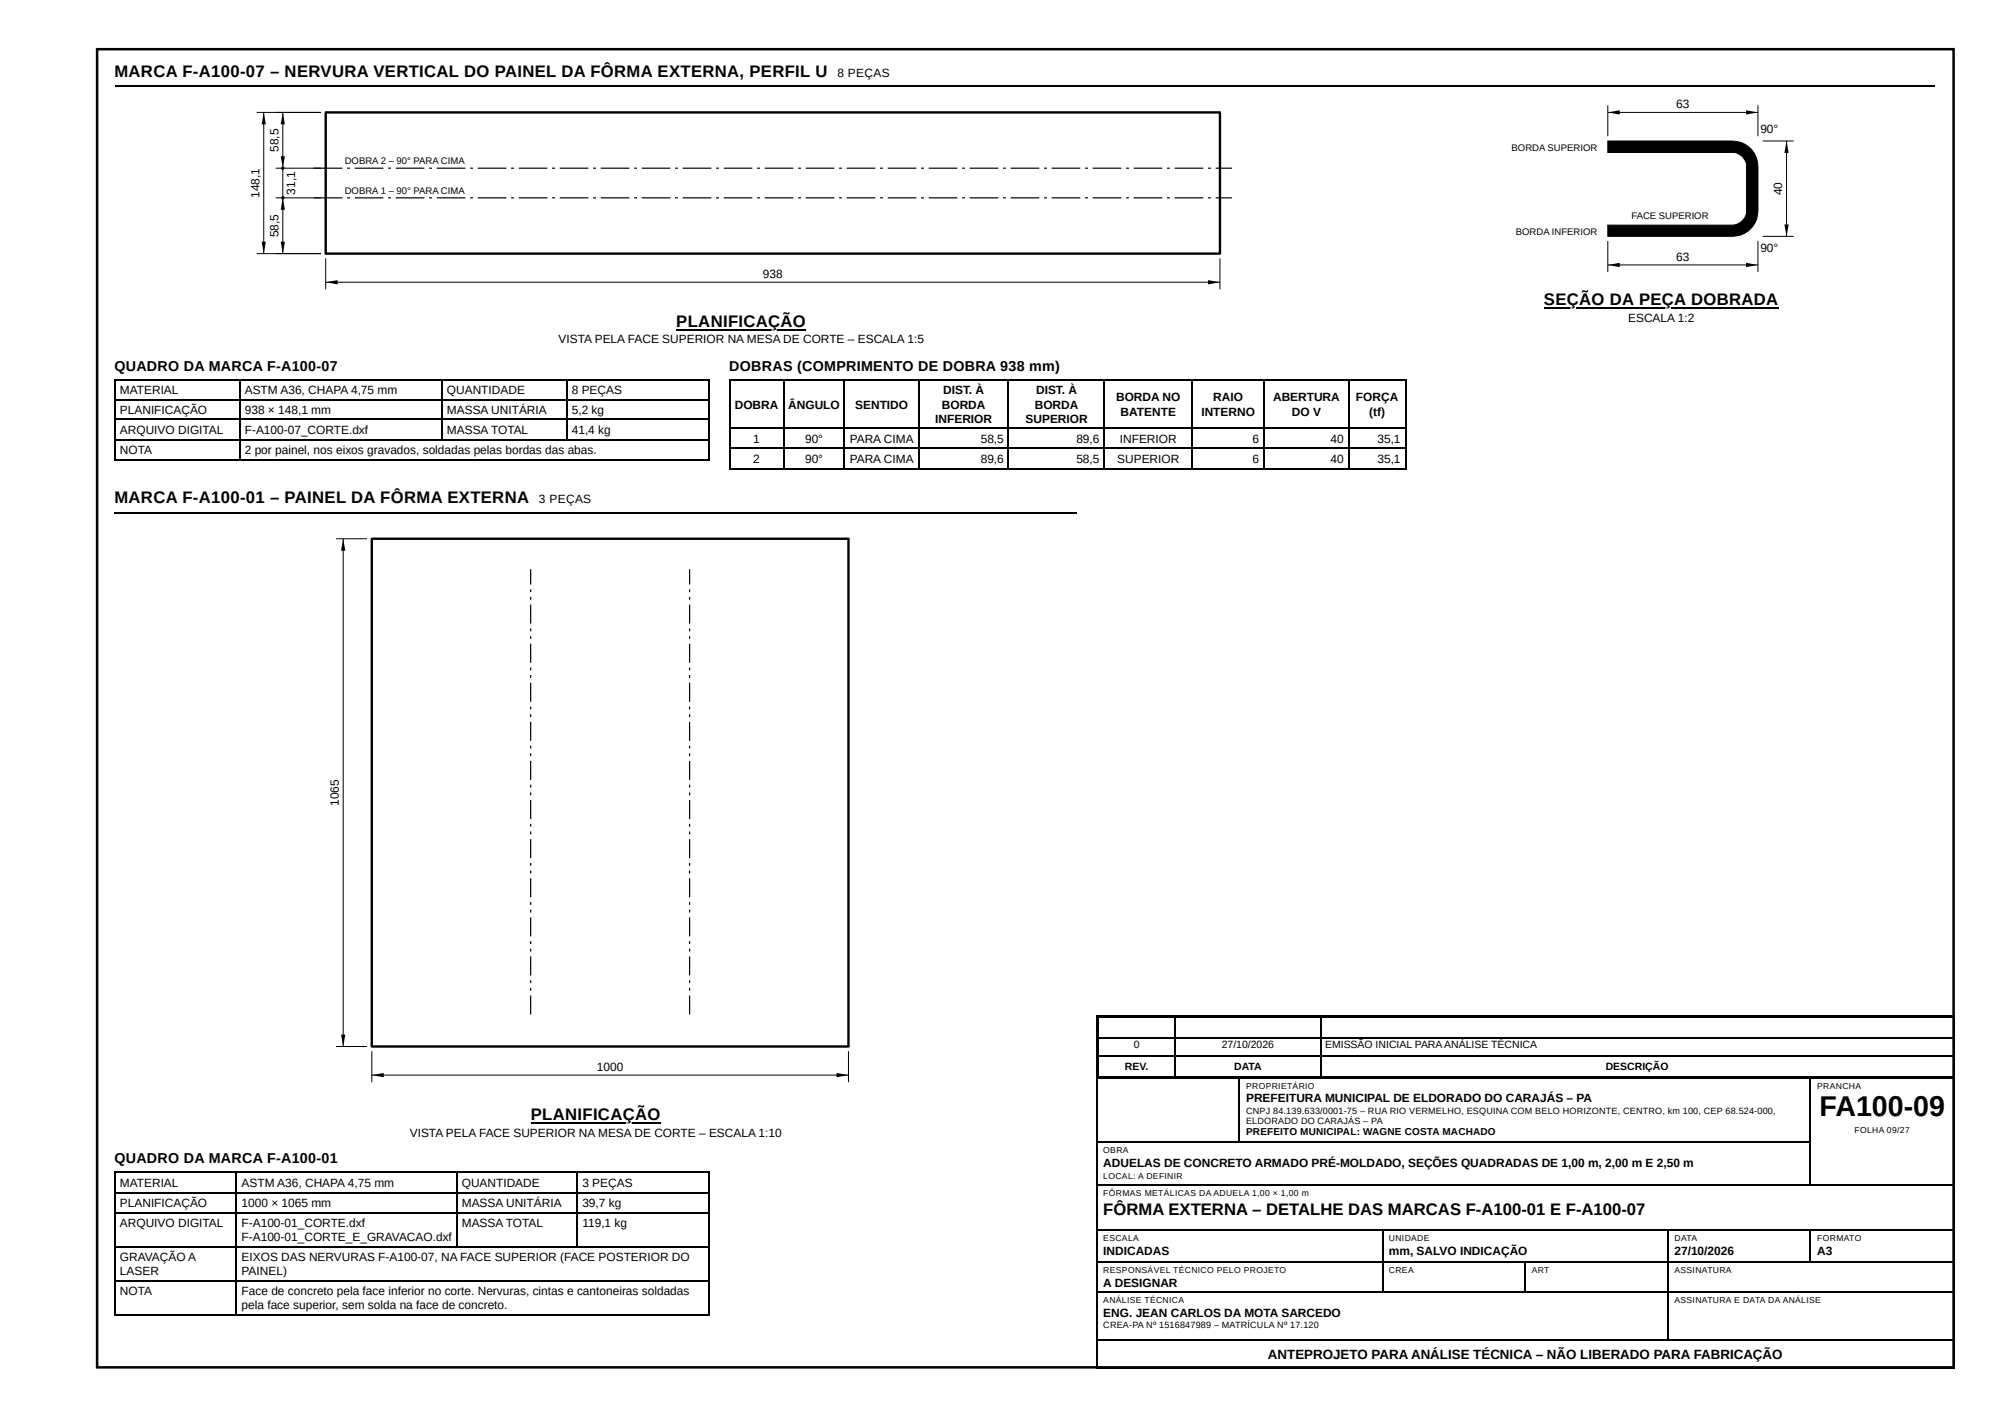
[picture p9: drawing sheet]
<svg xmlns="http://www.w3.org/2000/svg" width="420mm" height="297mm" viewBox="0 0 420 297" stroke-linecap="round" stroke-linejoin="round" font-family="sans-serif">
<defs><g id="words">
<text font-size="6" x="381.7" y="234.2">FA100-09</text>
<g font-size="3.5">
<text x="24" y="16.1">MARCA F-A100-07 – NERVURA VERTICAL DO PAINEL DA FÔRMA EXTERNA, PERFIL U</text>
<text x="323.9" y="64">SEÇÃO DA PEÇA DOBRADA</text>
<text x="141.9" y="68.5">PLANIFICAÇÃO</text>
<text x="24" y="105.6">MARCA F-A100-01 – PAINEL DA FÔRMA EXTERNA</text>
<text x="111.4" y="235">PLANIFICAÇÃO</text>
<text x="231.5" y="254.8">FÔRMA EXTERNA – DETALHE DAS MARCAS F-A100-01 E F-A100-07</text>
</g>
<g font-size="3">
<text x="24" y="77.8">QUADRO DA MARCA F-A100-07</text>
<text x="153" y="77.8">DOBRAS (COMPRIMENTO DE DOBRA 938 mm)</text>
<text x="24" y="243.9">QUADRO DA MARCA F-A100-01</text>
</g>
<text font-size="2.8" x="266" y="285">ANTEPROJETO PARA ANÁLISE TÉCNICA – NÃO LIBERADO PARA FABRICAÇÃO</text>
<g font-size="2.5">
<text x="175.7" y="16.1">8 PEÇAS</text>
<text x="372.1" y="28">°</text>
<text x="372.1" y="52.8">°</text>
<text x="117.2" y="72">VISTA PELA FACE SUPERIOR NA MESA DE CORTE – ESCALA 1:5</text>
<text x="341.6" y="67.5">ESCALA 1:2</text>
<text x="25.2" y="82.6">MATERIAL</text>
<text x="51.3" y="82.6">ASTM A36, CHAPA 4,75 mm</text>
<text x="93.8" y="82.6">QUANTIDADE</text>
<text x="120" y="82.6">8 PEÇAS</text>
<text x="197.9" y="82.6">DIST. À</text>
<text x="217.4" y="82.6">DIST. À</text>
<text x="25.2" y="86.8">PLANIFICAÇÃO</text>
<text x="51.3" y="86.8">938 × 148,1 mm</text>
<text x="93.8" y="86.8">MASSA UNITÁRIA</text>
<text x="120" y="86.8">5,2 kg</text>
<text x="154.2" y="85.7">DOBRA</text>
<text x="165.4" y="85.7">ÂNGULO</text>
<text x="179.4" y="85.7">SENTIDO</text>
<text x="196.2" y="88.6">INFERIOR</text>
<text x="197.6" y="85.7">BORDA</text>
<text x="215.1" y="88.6">SUPERIOR</text>
<text x="217.1" y="85.7">BORDA</text>
<text x="234.1" y="84.1">BORDA NO</text>
<text x="235.1" y="87.3">BATENTE</text>
<text x="252" y="87.3">INTERNO</text>
<text x="254.5" y="84.1">RAIO</text>
<text x="267.1" y="84.1">ABERTURA</text>
<text x="271" y="87.3">DO V</text>
<text x="284.5" y="84.1">FORÇA</text>
<text x="287.2" y="87.3">(tf)</text>
<text x="25.2" y="91">ARQUIVO DIGITAL</text>
<text x="25.2" y="95.3">NOTA</text>
<text x="51.3" y="91">F-A100-07_CORTE.dxf</text>
<text x="51.3" y="95.3">2 por painel, nos eixos gravados, soldadas pelas bordas das abas.</text>
<text x="93.8" y="91">MASSA TOTAL</text>
<text x="120" y="91">41,4 kg</text>
<text x="158" y="92.9">1</text>
<text x="168.9" y="92.9">90°</text>
<text x="178.3" y="92.9">PARA CIMA</text>
<text x="205.7" y="92.9">58,5</text>
<text x="225.8" y="92.9">89,6</text>
<text x="234.9" y="92.9">INFERIOR</text>
<text x="262.8" y="92.9">6</text>
<text x="279.1" y="92.9">40</text>
<text x="289" y="92.9">35,1</text>
<text x="158" y="97.1">2</text>
<text x="168.9" y="97.1">90°</text>
<text x="178.3" y="97.1">PARA CIMA</text>
<text x="205.7" y="97.1">89,6</text>
<text x="225.8" y="97.1">58,5</text>
<text x="234.4" y="97.1">SUPERIOR</text>
<text x="262.8" y="97.1">6</text>
<text x="279.1" y="97.1">40</text>
<text x="289" y="97.1">35,1</text>
<text x="113.1" y="105.6">3 PEÇAS</text>
<text x="261.4" y="231.2">PREFEITURA MUNICIPAL DE ELDORADO DO CARAJÁS – PA</text>
<text x="86" y="238.4">VISTA PELA FACE SUPERIOR NA MESA DE CORTE – ESCALA 1:10</text>
<text x="231.5" y="244.7">ADUELAS DE CONCRETO ARMADO PRÉ-MOLDADO, SEÇÕES QUADRADAS DE 1,00 m, 2,00 m E 2,50 m</text>
<text x="25.2" y="249">MATERIAL</text>
<text x="50.7" y="249">ASTM A36, CHAPA 4,75 mm</text>
<text x="96.9" y="249">QUANTIDADE</text>
<text x="122.2" y="249">3 PEÇAS</text>
<text x="25.2" y="253.2">PLANIFICAÇÃO</text>
<text x="25.2" y="257.4">ARQUIVO DIGITAL</text>
<text x="50.7" y="253.2">1000 × 1065 mm</text>
<text x="50.7" y="257.4">F-A100-01_CORTE.dxf</text>
<text x="96.9" y="253.2">MASSA UNITÁRIA</text>
<text x="96.9" y="257.4">MASSA TOTAL</text>
<text x="122.2" y="253.2">39,7 kg</text>
<text x="122.2" y="257.4">119,1 kg</text>
<text x="50.7" y="260.4">F-A100-01_CORTE_E_GRAVACAO.dxf</text>
<text x="231.5" y="263.3">INDICADAS</text>
<text x="291.4" y="263.3">mm, SALVO INDICAÇÃO</text>
<text x="351.3" y="263.3">27/10/2026</text>
<text x="381.2" y="263.3">A3</text>
<text x="25.2" y="264.6">GRAVAÇÃO A</text>
<text x="25.2" y="267.5">LASER</text>
<text x="50.7" y="264.6">EIXOS DAS NERVURAS F-A100-07, NA FACE SUPERIOR (FACE POSTERIOR DO</text>
<text x="50.7" y="267.5">PAINEL)</text>
<text x="231.5" y="269.9">A DESIGNAR</text>
<text x="25.2" y="271.7">NOTA</text>
<text x="50.7" y="271.7">Face de concreto pela face inferior no corte. Nervuras, cintas e cantoneiras soldadas</text>
<text x="50.7" y="274.6">pela face superior, sem solda na face de concreto.</text>
<text x="231.5" y="276.2">ENG. JEAN CARLOS DA MOTA SARCEDO</text>
</g>
<g font-size="2.5" fill="#fff">
<text x="351.7" y="22.7">63</text>
<text x="369.3" y="28">90°</text>
<text x="58.4" y="31.9" transform="rotate(-90 58.4 31.9)">58,,5</text>
<text x="54.4" y="41.5" transform="rotate(-90 54.4 41.5)">148,,1</text>
<text x="61.9" y="40.8" transform="rotate(-90 61.9 40.8)">31,,1</text>
<text x="373.9" y="41" transform="rotate(-90 373.9 41)">40</text>
<text x="58.4" y="49.8" transform="rotate(-90 58.4 49.8)">58,,5</text>
<text x="369.3" y="52.8">90°</text>
<text x="160" y="58.3">938</text>
<text x="351.7" y="54.7">63</text>
<text x="71.1" y="169" transform="rotate(-90 71.1 169)">1065</text>
<text x="125.2" y="224.6">1000</text>
</g>
<g font-size="2.2">
<text x="237.9" y="219.9">0</text>
<text x="256.3" y="219.9">27/10/2026</text>
<text x="278" y="219.9">EMISSÃO INICIAL PARAANÁLISE TÉCNICA</text>
<text x="236" y="224.4">REV.</text>
<text x="258.9" y="224.4">DATA</text>
<text x="336.9" y="224.4">DESCRIÇÃO</text>
</g>
<text font-size="2.1" x="261.4" y="238.1">PREFEITO MUNICIPAL: WAGNE COSTA MACHADO</text>
<g font-size="2" fill="#fff">
<text x="72.3" y="34.4">DOBRA2–90°PARA CIMA</text>
<text x="317.1" y="31.6">BORDASUPERIOR</text>
<text x="72.3" y="40.6">DOBRA1–90°PARA CIMA</text>
<text x="342.2" y="45.9">FACE SUPERIOR</text>
<text x="318" y="49.3">BORDAINFERIOR</text>
</g>
<g font-size="2">
<text x="72.3" y="34.4">DOBRA 2 – 90° PARACIMA</text>
<text x="317.1" y="31.6">BORDA SUPERIOR</text>
<text x="72.3" y="40.6">DOBRA 1 – 90° PARACIMA</text>
<text x="342.2" y="45.9">FACESUPERIOR</text>
<text x="318" y="49.3">BORDA INFERIOR</text>
</g>
<g font-size="1.9">
<text x="261.4" y="233.6">CNPJ 84.139.633/0001-75 – RUA RIO VERMELHO, ESQUINA COM BELO HORIZONTE, CENTRO, km 100, CEP 68.524-000,</text>
<text x="261.4" y="235.7">ELDORADO DO CARAJÁS – PA</text>
<text x="231.5" y="278.6">CREA-PA Nº 1516847989 – MATRÍCULA Nº 17.120</text>
</g>
<g font-size="1.8">
<text x="261.4" y="228.3">PROPRIETÁRIO</text>
<text x="381.2" y="228.3">PRANCHA</text>
<text x="389" y="237.6">FOLHA 09/27</text>
<text x="231.5" y="241.8">OBRA</text>
<text x="231.5" y="247.4">LOCAL: A DEFINIR</text>
<text x="231.5" y="250.8">FÔRMAS METÁLICAS DA ADUELA 1,00 × 1,00 m</text>
<text x="231.5" y="260.4">ESCALA</text>
<text x="291.4" y="260.4">UNIDADE</text>
<text x="351.3" y="260.4">DATA</text>
<text x="381.2" y="260.4">FORMATO</text>
<text x="231.5" y="267">RESPONSÁVEL TÉCNICO PELO PROJETO</text>
<text x="291.4" y="267">CREA</text>
<text x="321.3" y="267">ART</text>
<text x="351.3" y="267">ASSINATURA</text>
<text x="231.5" y="273.3">ANÁLISE TÉCNICA</text>
<text x="351.3" y="273.3">ASSINATURA E DATA DA ANÁLISE</text>
</g>
</g></defs>
<g fill="none" stroke="#000" stroke-width=".26">
<path d="M24.1 18.1h381.8M24.1 79.8h124.9M24.2 79.6v17M50.4 79.6v17M92.7 79.6v12.7M118.9 79.6v12.7M141.9 69.2h27.2M148.8 79.6v17M152.9 79.8h142.1M153.1 79.6v18.8M164.4 79.6v18.8M177.1 79.6v18.8"/>
<path d="M192.7 79.6v18.8M211.5 79.6v18.8M231.6 79.6v18.8M250.2 79.6v18.8M265.2 79.6v18.8M283 79.6v18.8M294.9 79.6v18.8M323.9 64.7h49.2M24.1 84h124.9M24.1 88h124.9M24.1 92.2h124.9M24.1 96.4h124.9"/>
<path d="M152.9 89.8h142.1M152.9 94.1h142.1M152.9 98.3h142.1M24.1 107.6h201.9M229.9 213.1h180.2M230.1 213v74.1M230.2 213.4h179.9M230.2 217.6h179.9M230.3 213.3v12.7M246.5 213.3v12.7M277.2 213.3v12.7M410 213.3v12.7"/>
<path d="M111.4 235.6h27.2M229.9 226.1h180.2M230.2 221.6h179.9M230.2 225.8h179.9M230.2 239.6h149.7M260 226.2v13.5M379.8 226.2v22.5M410 226.2v60.9M24.1 245.9h124.9M24.1 250.2h124.9M24.1 254.4h124.9M24.2 245.8v30.2"/>
<path d="M49.6 245.8v30.2M95.9 245.8v15.9M121 245.8v15.9M148.8 245.8v30.2M230.2 248.6h179.9M230.2 258.1h179.9M290.1 258.2v13M349.9 258.2v23.1M379.8 258.2v6.6M24.1 261.5h124.9M24.1 268.7h124.9M24.1 275.8h124.9"/>
<path d="M230.2 264.7h179.9M230.2 271.1h179.9M320 264.8v6.4M230.2 281.1h179.9M230.2 286.9h179.9"/>
</g>
<path d="M68.3 23.6h187.6v29.6h-187.6zM78 113h100v106.5h-100z" fill="none" stroke="#000" stroke-width=".5"/>
<g fill="#000">
<path d="M55.3 23.6l.5 2.5h-.9zM58.9 32.8h.9l-.5 2.5zM59.3 23.6l.5 2.5h-.9zM337.3 23.6l2.5-.5v.9zM366.3 23.1l2.5 .5-2.5 .4zM374.8 29.6l.4 2.5h-.9zM54.9 50.7h.9l-.5 2.5zM58.9 50.7h.9l-.5 2.5zM59.3 41.5l.5 2.5h-.9zM68.3 59.2l2.5-.4v.9zM253.4 58.8l2.5 .4-2.5 .5zM337.3 29.6h26.1a5.3 5.3 0 0 1 5.4 5.4v9.2a5.3 5.3 0 0 1-5.4 5.4h-26.1v-2.4h26.1a3.1 3.1 0 0 0 3-3v-9.2a2.96 2.96 0 0 0-3-3h-26.1z"/>
<path d="M337.3 55.6l2.5-.5v.9zM366.3 55.1l2.5 .5-2.5 .4zM374.3 47.1h.9l-.4 2.5zM72 113l.4 2.5h-.9zM71.5 217h.9l-.4 2.5zM78 225.5l2.5-.4v.9zM175.5 225.1l2.5 .4-2.5 .5z"/>
<path d="M65.8 35.2h6v.2h-6zM72.8 35.2h.6v.2h-.6zM74.4 35.2h6v.2h-6zM81.4 35.2h.6v.2h-.6zM83 35.2h6v.2h-6zM90 35.2h.6v.2h-.6zM91.6 35.2h6v.2h-6zM98.6 35.2h.6v.2h-.6zM100.2 35.2h6v.2h-6zM107.2 35.2h.6v.2h-.6zM108.8 35.2h6v.2h-6zM115.8 35.2h.6v.2h-.6zM117.4 35.2h6v.2h-6zM124.4 35.2h.6v.2h-.6zM126 35.2h6v.2h-6zM133 35.2h.6v.2h-.6zM134.6 35.2h6v.2h-6zM141.6 35.2h.6v.2h-.6zM143.2 35.2h6v.2h-6zM150.2 35.2h.6v.2h-.6zM151.8 35.2h6v.2h-6zM158.8 35.2h.6v.2h-.6zM160.4 35.2h6v.2h-6zM167.4 35.2h.6v.2h-.6zM169 35.2h6v.2h-6zM176 35.2h.6v.2h-.6zM177.6 35.2h6v.2h-6zM184.6 35.2h.6v.2h-.6zM186.2 35.2h6v.2h-6zM193.2 35.2h.6v.2h-.6zM194.8 35.2h6v.2h-6zM201.8 35.2h.6v.2h-.6zM203.4 35.2h6v.2h-6zM210.4 35.2h.6v.2h-.6zM212 35.2h6v.2h-6zM219 35.2h.6v.2h-.6zM220.6 35.2h6v.2h-6zM227.6 35.2h.6v.2h-.6zM229.2 35.2h6v.2h-6zM236.2 35.2h.6v.2h-.6zM237.8 35.2h6v.2h-6zM244.8 35.2h.6v.2h-.6zM246.4 35.2h6v.2h-6zM253.4 35.2h.6v.2h-.6zM255 35.2h3.4v.2h-3.4z"/>
<path d="M65.8 41.4h6v.2h-6zM72.8 41.4h.6v.2h-.6zM74.4 41.4h6v.2h-6zM81.4 41.4h.6v.2h-.6zM83 41.4h6v.2h-6zM90 41.4h.6v.2h-.6zM91.6 41.4h6v.2h-6zM98.6 41.4h.6v.2h-.6zM100.2 41.4h6v.2h-6zM107.2 41.4h.6v.2h-.6zM108.8 41.4h6v.2h-6zM115.8 41.4h.6v.2h-.6zM117.4 41.4h6v.2h-6zM124.4 41.4h.6v.2h-.6zM126 41.4h6v.2h-6zM133 41.4h.6v.2h-.6zM134.6 41.4h6v.2h-6zM141.6 41.4h.6v.2h-.6zM143.2 41.4h6v.2h-6zM150.2 41.4h.6v.2h-.6zM151.8 41.4h6v.2h-6zM158.8 41.4h.6v.2h-.6zM160.4 41.4h6v.2h-6zM167.4 41.4h.6v.2h-.6zM169 41.4h6v.2h-6zM176 41.4h.6v.2h-.6zM177.6 41.4h6v.2h-6zM184.6 41.4h.6v.2h-.6zM186.2 41.4h6v.2h-6zM193.2 41.4h.6v.2h-.6zM194.8 41.4h6v.2h-6zM201.8 41.4h.6v.2h-.6zM203.4 41.4h6v.2h-6zM210.4 41.4h.6v.2h-.6zM212 41.4h6v.2h-6zM219 41.4h.6v.2h-.6zM220.6 41.4h6v.2h-6zM227.6 41.4h.6v.2h-.6zM229.2 41.4h6v.2h-6zM236.2 41.4h.6v.2h-.6zM237.8 41.4h6v.2h-6zM244.8 41.4h.6v.2h-.6zM246.4 41.4h6v.2h-6zM253.4 41.4h.6v.2h-.6zM255 41.4h3.4v.2h-3.4z"/>
<path d="M111.2 208.8h.3v4h-.3zM111.2 207.2h.3v.6h-.3zM111.2 205.6h.3v.6h-.3zM111.2 200.6h.3v4h-.3zM111.2 199h.3v.6h-.3zM111.2 197.4h.3v.6h-.3zM111.2 192.4h.3v4h-.3zM111.2 190.8h.3v.6h-.3zM111.2 189.2h.3v.6h-.3zM111.2 184.2h.3v4h-.3zM111.2 182.6h.3v.6h-.3zM111.2 181h.3v.6h-.3zM111.2 176h.3v4h-.3zM111.2 174.4h.3v.6h-.3zM111.2 172.8h.3v.6h-.3zM111.2 167.8h.3v4h-.3zM111.2 166.2h.3v.6h-.3zM111.2 164.6h.3v.6h-.3zM111.2 159.6h.3v4h-.3zM111.2 158h.3v.6h-.3zM111.2 156.4h.3v.6h-.3zM111.2 151.4h.3v4h-.3zM111.2 149.8h.3v.6h-.3zM111.2 148.2h.3v.6h-.3zM111.2 143.2h.3v4h-.3zM111.2 141.6h.3v.6h-.3zM111.2 140h.3v.6h-.3zM111.2 135h.3v4h-.3zM111.2 133.4h.3v.6h-.3zM111.2 131.8h.3v.6h-.3zM111.2 126.8h.3v4h-.3zM111.2 125.2h.3v.6h-.3zM111.2 123.6h.3v.6h-.3zM111.2 119.4h.3v3.2h-.3z"/>
<path d="M144.5 208.8h.3v4h-.3zM144.5 207.2h.3v.6h-.3zM144.5 205.6h.3v.6h-.3zM144.5 200.6h.3v4h-.3zM144.5 199h.3v.6h-.3zM144.5 197.4h.3v.6h-.3zM144.5 192.4h.3v4h-.3zM144.5 190.8h.3v.6h-.3zM144.5 189.2h.3v.6h-.3zM144.5 184.2h.3v4h-.3zM144.5 182.6h.3v.6h-.3zM144.5 181h.3v.6h-.3zM144.5 176h.3v4h-.3zM144.5 174.4h.3v.6h-.3zM144.5 172.8h.3v.6h-.3zM144.5 167.8h.3v4h-.3zM144.5 166.2h.3v.6h-.3zM144.5 164.6h.3v.6h-.3zM144.5 159.6h.3v4h-.3zM144.5 158h.3v.6h-.3zM144.5 156.4h.3v.6h-.3zM144.5 151.4h.3v4h-.3zM144.5 149.8h.3v.6h-.3zM144.5 148.2h.3v.6h-.3zM144.5 143.2h.3v4h-.3zM144.5 141.6h.3v.6h-.3zM144.5 140h.3v.6h-.3zM144.5 135h.3v4h-.3zM144.5 133.4h.3v.6h-.3zM144.5 131.8h.3v.6h-.3zM144.5 126.8h.3v4h-.3zM144.5 125.2h.3v.6h-.3zM144.5 123.6h.3v.6h-.3zM144.5 119.4h.3v3.2h-.3z"/>
<circle cx="59.3" cy="35.3" r=".36"/>
<circle cx="59.3" cy="41.5" r=".36"/>
</g>
<g fill="none" stroke="#000" stroke-width=".21">
<path d="M53.8 23.6h13.5M55.3 23.6v29.6M57.8 35.3h9.5M59.3 23.6v29.6M337.3 29.6h26.1a5.3 5.3 0 0 1 5.4 5.4v9.2a5.3 5.3 0 0 1-5.4 5.4h-26.1v-2.4h26.1a3.1 3.1 0 0 0 3-3v-9.2a2.96 2.96 0 0 0-3-3h-26.1zM337.3 23.6h31.5M337.3 22.1v6.5M368.8 22.1v6.5M369.8 29.6h6.5M374.8 29.6v20M53.8 53.2h13.5M57.8 41.5h9.5"/>
<path d="M68.3 54.2v6.5M68.3 59.2h187.6M255.9 54.2v6.5M337.3 50.6v6.5M337.3 55.6h31.5M368.8 50.6v6.5M369.8 49.6h6.5M70.5 113h6.5M72 113v106.5M70.5 219.5h6.5M78 220.5v6.5M78 225.5h100"/>
<path d="M178 220.5v6.5"/>
</g>
<path d="M20.4 10.3h389.4v276.5h-389.4z" fill="none" stroke="#000" stroke-width=".53"/>
<use href="#words"/>
</svg>
